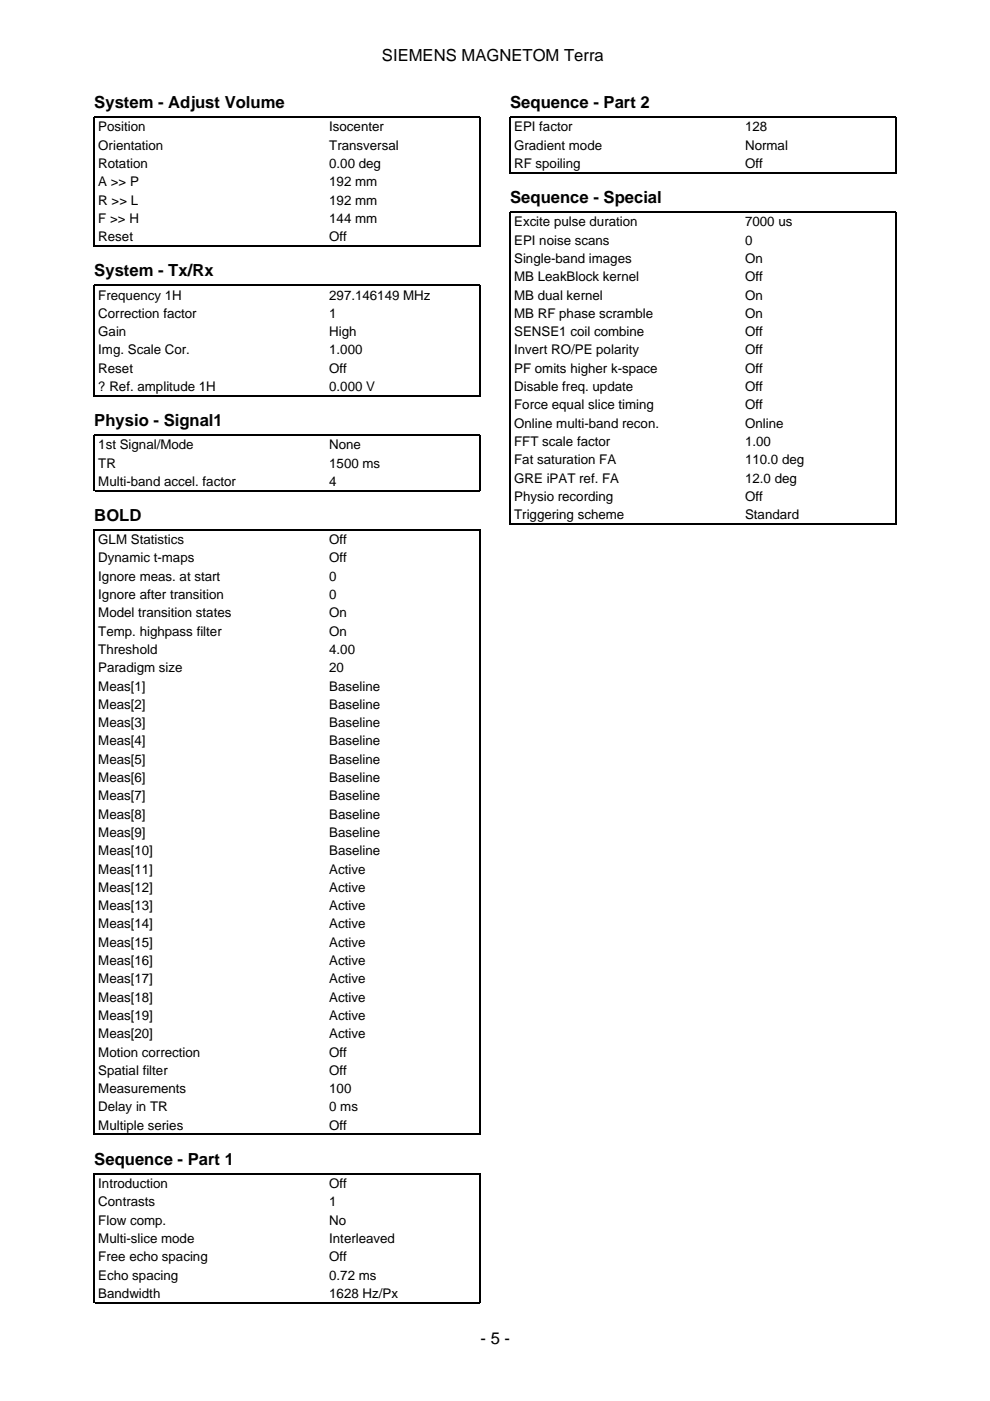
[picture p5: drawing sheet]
<svg xmlns="http://www.w3.org/2000/svg" width="210mm" height="297mm" viewBox="0 0 210 297" stroke-linecap="round" stroke-linejoin="round" font-family="sans-serif">
<defs><g id="words">
<g font-size="3.5">
<text x="81" y="12.9">SIEMENS MAGNETOM Terra</text>
<text x="20" y="22.9">System - Adjust Volume</text>
<text x="108.2" y="22.9">Sequence - Part 2</text>
<text x="108.2" y="43">Sequence - Special</text>
<text x="20" y="58.6">System - Tx/Rx</text>
<text x="20" y="90.3">Physio - Signal1</text>
<text x="20" y="110.4">BOLD</text>
<text x="20" y="246.9">Sequence - Part 1</text>
<text x="101.9" y="284.9">- 5 -</text>
</g>
<g font-size="2.8">
<text x="20.8" y="27.9">Position</text>
<text x="69.8" y="27.9">Isocenter</text>
<text x="109" y="27.9">EPI factor</text>
<text x="158" y="27.9">128</text>
<text x="20.8" y="31.7">Orientation</text>
<text x="20.8" y="35.6">Rotation</text>
<text x="69.8" y="31.7">Transversal</text>
<text x="69.8" y="35.6">0.00 deg</text>
<text x="109" y="31.7">Gradient mode</text>
<text x="109" y="35.6">RF spoiling</text>
<text x="158" y="31.7">Normal</text>
<text x="158" y="35.6">Off</text>
<text x="20.8" y="39.5">A &gt;&gt; P</text>
<text x="69.8" y="39.5">192 mm</text>
<text x="20.8" y="43.4">R &gt;&gt; L</text>
<text x="20.8" y="47.3">F &gt;&gt; H</text>
<text x="69.8" y="43.4">192 mm</text>
<text x="69.8" y="47.3">144 mm</text>
<text x="109" y="48">Excite pulse duration</text>
<text x="158" y="48">7000 us</text>
<text x="20.8" y="51.2">Reset</text>
<text x="69.8" y="51.2">Off</text>
<text x="109" y="51.9">EPI noise scans</text>
<text x="158" y="51.9">0</text>
<text x="109" y="55.7">Single-band images</text>
<text x="109" y="59.6">MB LeakBlock kernel</text>
<text x="158" y="55.7">On</text>
<text x="158" y="59.6">Off</text>
<text x="20.8" y="63.5">Frequency 1H</text>
<text x="69.8" y="63.5">297.146149 MHz</text>
<text x="109" y="63.5">MB dual kernel</text>
<text x="158" y="63.5">On</text>
<text x="20.8" y="67.4">Correction factor</text>
<text x="20.8" y="71.3">Gain</text>
<text x="69.8" y="67.4">1</text>
<text x="69.8" y="71.3">High</text>
<text x="109" y="67.4">MB RF phase scramble</text>
<text x="109" y="71.3">SENSE1 coil combine</text>
<text x="158" y="67.4">On</text>
<text x="158" y="71.3">Off</text>
<text x="20.8" y="75.1">Img. Scale Cor.</text>
<text x="69.8" y="75.1">1.000</text>
<text x="109" y="75.1">Invert RO/PE polarity</text>
<text x="158" y="75.1">Off</text>
<text x="20.8" y="79">Reset</text>
<text x="20.8" y="82.9">? Ref. amplitude 1H</text>
<text x="69.8" y="79">Off</text>
<text x="69.8" y="82.9">0.000 V</text>
<text x="109" y="79">PF omits higher k-space</text>
<text x="109" y="82.9">Disable freq. update</text>
<text x="158" y="79">Off</text>
<text x="158" y="82.9">Off</text>
<text x="109" y="86.8">Force equal slice timing</text>
<text x="158" y="86.8">Off</text>
<text x="20.8" y="95.2">1st Signal/Mode</text>
<text x="69.8" y="95.2">None</text>
<text x="109" y="90.7">Online multi-band recon.</text>
<text x="109" y="94.5">FFT scale factor</text>
<text x="158" y="90.7">Online</text>
<text x="158" y="94.5">1.00</text>
<text x="20.8" y="99.1">TR</text>
<text x="69.8" y="99.1">1500 ms</text>
<text x="109" y="98.4">Fat saturation FA</text>
<text x="158" y="98.4">110.0 deg</text>
<text x="20.8" y="103">Multi-band accel. factor</text>
<text x="69.8" y="103">4</text>
<text x="109" y="102.3">GRE iPAT ref. FA</text>
<text x="109" y="106.2">Physio recording</text>
<text x="158" y="102.3">12.0 deg</text>
<text x="158" y="106.2">Off</text>
<text x="109" y="110.1">Triggering scheme</text>
<text x="158" y="110.1">Standard</text>
<text x="20.8" y="115.4">GLM Statistics</text>
<text x="20.8" y="119.2">Dynamic t-maps</text>
<text x="69.8" y="115.4">Off</text>
<text x="69.8" y="119.2">Off</text>
<text x="20.8" y="123.1">Ignore meas. at start</text>
<text x="69.8" y="123.1">0</text>
<text x="20.8" y="127">Ignore after transition</text>
<text x="20.8" y="130.9">Model transition states</text>
<text x="69.8" y="127">0</text>
<text x="69.8" y="130.9">On</text>
<text x="20.8" y="134.8">Temp. highpass filter</text>
<text x="69.8" y="134.8">On</text>
<text x="20.8" y="138.6">Threshold</text>
<text x="20.8" y="142.5">Paradigm size</text>
<text x="69.8" y="138.6">4.00</text>
<text x="69.8" y="142.5">20</text>
<text x="20.8" y="146.4">Meas[1]</text>
<text x="69.8" y="146.4">Baseline</text>
<text x="20.8" y="150.3">Meas[2]</text>
<text x="20.8" y="154.2">Meas[3]</text>
<text x="69.8" y="150.3">Baseline</text>
<text x="69.8" y="154.2">Baseline</text>
<text x="20.8" y="158">Meas[4]</text>
<text x="20.8" y="161.9">Meas[5]</text>
<text x="69.8" y="158">Baseline</text>
<text x="69.8" y="161.9">Baseline</text>
<text x="20.8" y="165.8">Meas[6]</text>
<text x="69.8" y="165.8">Baseline</text>
<text x="20.8" y="169.7">Meas[7]</text>
<text x="20.8" y="173.6">Meas[8]</text>
<text x="69.8" y="169.7">Baseline</text>
<text x="69.8" y="173.6">Baseline</text>
<text x="20.8" y="177.4">Meas[9]</text>
<text x="69.8" y="177.4">Baseline</text>
<text x="20.8" y="181.3">Meas[10]</text>
<text x="20.8" y="185.2">Meas[11]</text>
<text x="69.8" y="181.3">Baseline</text>
<text x="69.8" y="185.2">Active</text>
<text x="20.8" y="189.1">Meas[12]</text>
<text x="69.8" y="189.1">Active</text>
<text x="20.8" y="193">Meas[13]</text>
<text x="20.8" y="196.8">Meas[14]</text>
<text x="69.8" y="193">Active</text>
<text x="69.8" y="196.8">Active</text>
<text x="20.8" y="200.7">Meas[15]</text>
<text x="69.8" y="200.7">Active</text>
<text x="20.8" y="204.6">Meas[16]</text>
<text x="20.8" y="208.5">Meas[17]</text>
<text x="69.8" y="204.6">Active</text>
<text x="69.8" y="208.5">Active</text>
<text x="20.8" y="212.4">Meas[18]</text>
<text x="69.8" y="212.4">Active</text>
<text x="20.8" y="216.3">Meas[19]</text>
<text x="20.8" y="220.1">Meas[20]</text>
<text x="69.8" y="216.3">Active</text>
<text x="69.8" y="220.1">Active</text>
<text x="20.8" y="224">Motion correction</text>
<text x="20.8" y="227.9">Spatial filter</text>
<text x="69.8" y="224">Off</text>
<text x="69.8" y="227.9">Off</text>
<text x="20.8" y="231.8">Measurements</text>
<text x="69.8" y="231.8">100</text>
<text x="20.8" y="235.7">Delay in TR</text>
<text x="20.8" y="239.5">Multiple series</text>
<text x="69.8" y="235.7">0 ms</text>
<text x="69.8" y="239.5">Off</text>
<text x="20.8" y="251.9">Introduction</text>
<text x="69.8" y="251.9">Off</text>
<text x="20.8" y="255.8">Contrasts</text>
<text x="69.8" y="255.8">1</text>
<text x="20.8" y="259.6">Flow comp.</text>
<text x="20.8" y="263.5">Multi-slice mode</text>
<text x="69.8" y="259.6">No</text>
<text x="69.8" y="263.5">Interleaved</text>
<text x="20.8" y="267.4">Free echo spacing</text>
<text x="69.8" y="267.4">Off</text>
<text x="20.8" y="271.3">Echo spacing</text>
<text x="20.8" y="275.2">Bandwidth</text>
<text x="69.8" y="271.3">0.72 ms</text>
<text x="69.8" y="275.2">1628 Hz/Px</text>
</g>
</g></defs>
<g fill="none" stroke="#000" stroke-width=".26">
<path d="M108.2 36.8v-12h81.8v12M108.3 36.6h81.6M20 52.3v-27.5h81.8v27.5M20.1 52.1h81.6M20 84v-23.5h81.8v23.5M20.1 83.9h81.6M20 104.1v-11.9h81.8v11.9M20.1 104h81.6M108.2 111.2v-66.2h81.8v66.2M108.3 111.1h81.6M20 240.7v-128.4h81.8v128.4M20.1 240.5h81.6"/>
<path d="M20 276.3v-27.4h81.8v27.4M20.1 276.2h81.6"/>
</g>
<use href="#words"/>
</svg>
